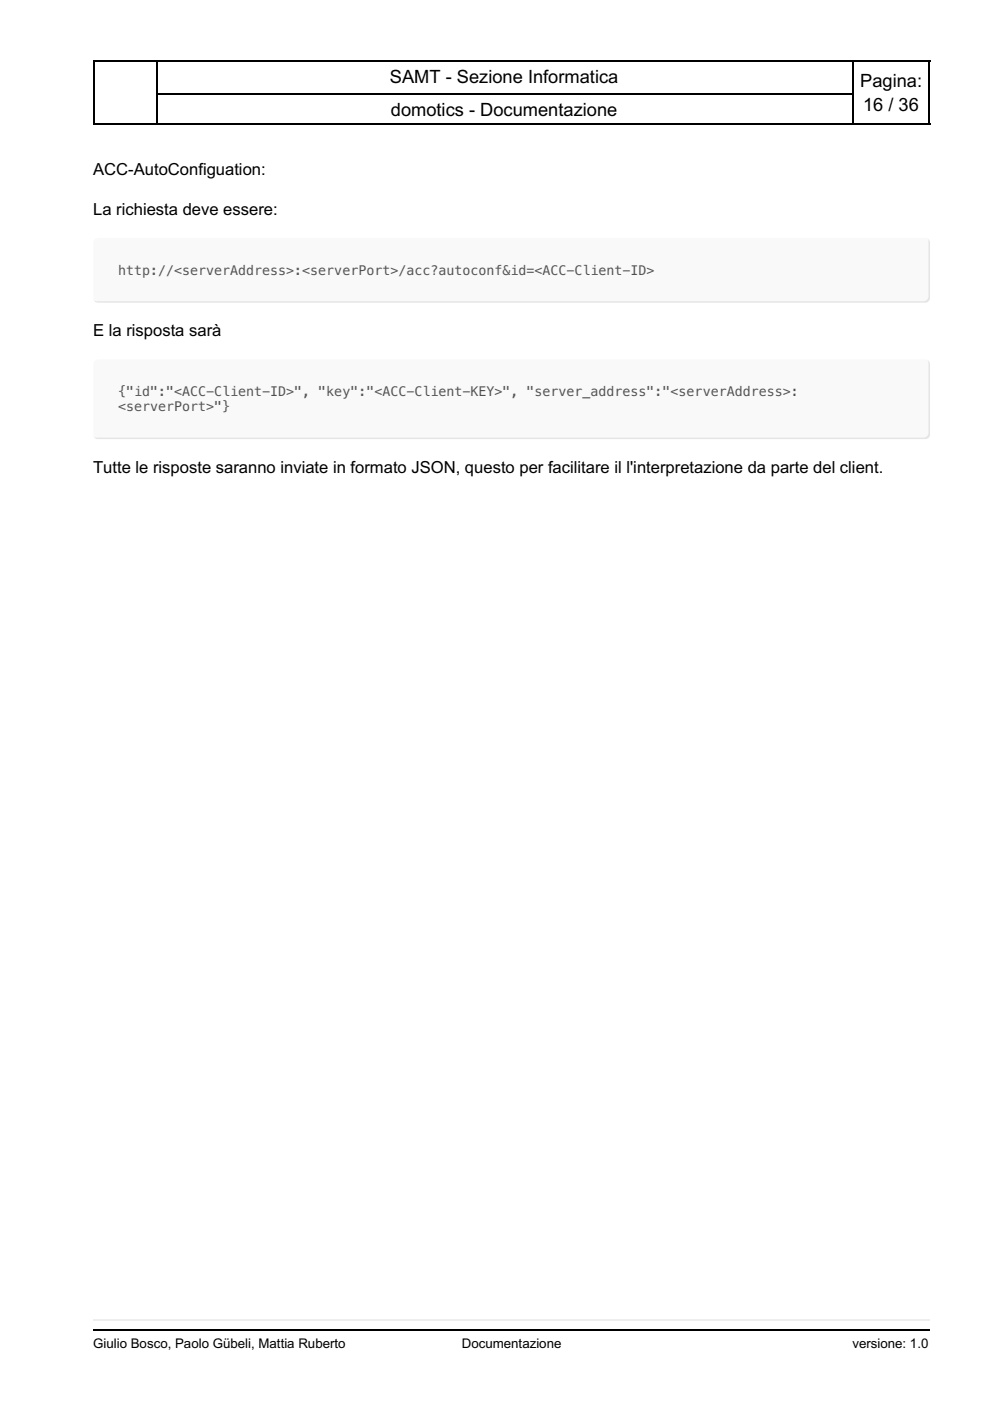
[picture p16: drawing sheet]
<svg xmlns="http://www.w3.org/2000/svg" width="210mm" height="297mm" viewBox="0 0 210 297" stroke-linecap="round" stroke-linejoin="round" font-family="sans-serif">
<defs><g id="words">
<g font-size="3.9">
<text x="82.7" y="17.6">SAMT - Sezione Informatica</text>
<text x="182.4" y="18.3">Pagina:</text>
<text x="183" y="23.6">16 / 36</text>
<text x="82.9" y="24.7">domotics - Documentazione</text>
</g>
<g font-size="3.5">
<text x="19.8" y="37">ACC-AutoConfiguation:</text>
<text x="19.8" y="45.5">La richiesta deve essere:</text>
<text x="19.8" y="71.3">E la risposta sarà</text>
<text x="19.8" y="100.2">Tutte le risposte saranno inviate in formato JSON, questo per facilitare il l'interpretazione da parte del client.</text>
</g>
<g font-size="2.8" fill="#555">
<text x="25" y="58.2">http://&lt;serverAddress&gt;:&lt;serverPort&gt;/acc?autoconf&amp;id=&lt;ACC-Client-ID&gt;</text>
<text x="25" y="84">{&quot;id&quot;:&quot;&lt;ACC-Client-ID&gt;&quot;, &quot;key&quot;:&quot;&lt;ACC-Client-KEY&gt;&quot;, &quot;server_address&quot;:&quot;&lt;serverAddress&gt;:</text>
<text x="25" y="87.1">&lt;serverPort&gt;&quot;}</text>
</g>
<g font-size="2.8">
<text x="19.8" y="285.7">Giulio Bosco, Paolo Gübeli, Mattia Ruberto</text>
<text x="97.9" y="285.7">Documentazione</text>
<text x="180.7" y="285.7">versione: 1.0</text>
</g>
</g></defs>
<path d="M19.8 12.9h177.4M19.8 19.9h177.4M19.8 26.3h177.4" fill="none" stroke="#000" stroke-width=".35"/>
<path d="M19.8 12.7h13.7v13.8h-13.7z" fill="#fff"/>
<path d="M19.8 12.9h13.7M19.9 12.7v13.8M33.3 12.7v13.8M19.8 26.3h13.7" fill="none" stroke="#000" stroke-width=".35"/>
<path d="M180.6 12.7h16.6v13.8h-16.6z" fill="#fff"/>
<path d="M180.6 12.9h16.6M180.8 12.7v13.8M197 12.7v13.8M180.6 26.3h16.6" fill="none" stroke="#000" stroke-width=".35"/>
<g fill="#fff">
<path d="M9.9 276.9h190.1v10.3h-190.1z"/>
<path d="M16.2 279.8h181v4.5h-181z"/>
</g>
<path d="M19.8 279.9h177.4" fill="none" stroke="#eee" stroke-width=".35"/>
<path d="M19.8 282h177.4" fill="none" stroke="#000" stroke-width=".35"/>
<g fill="#fff">
<path d="M9.9 30h190.1v246.9h-190.1z"/>
<path d="M16.2 29.9h181v247.1h-181z"/>
</g>
<g fill="#f9f9f9">
<path d="M20 50.9l.8-.5h175.3a1.06 1.06 0 0 1 1.1 1.1v11.6a1.06 1.06 0 0 1-1.1 1.1h-175.3a1.06 1.06 0 0 1-1-1.1v-11.6z" fill-rule="evenodd"/>
<path d="M20 76.6l.8-.4h175.3a1.06 1.06 0 0 1 1.1 1.1v14.8a1.06 1.06 0 0 1-1.1 1h-175.3a1.06 1.06 0 0 1-1-1v-14.8z" fill-rule="evenodd"/>
</g>
<use href="#words"/>
</svg>
